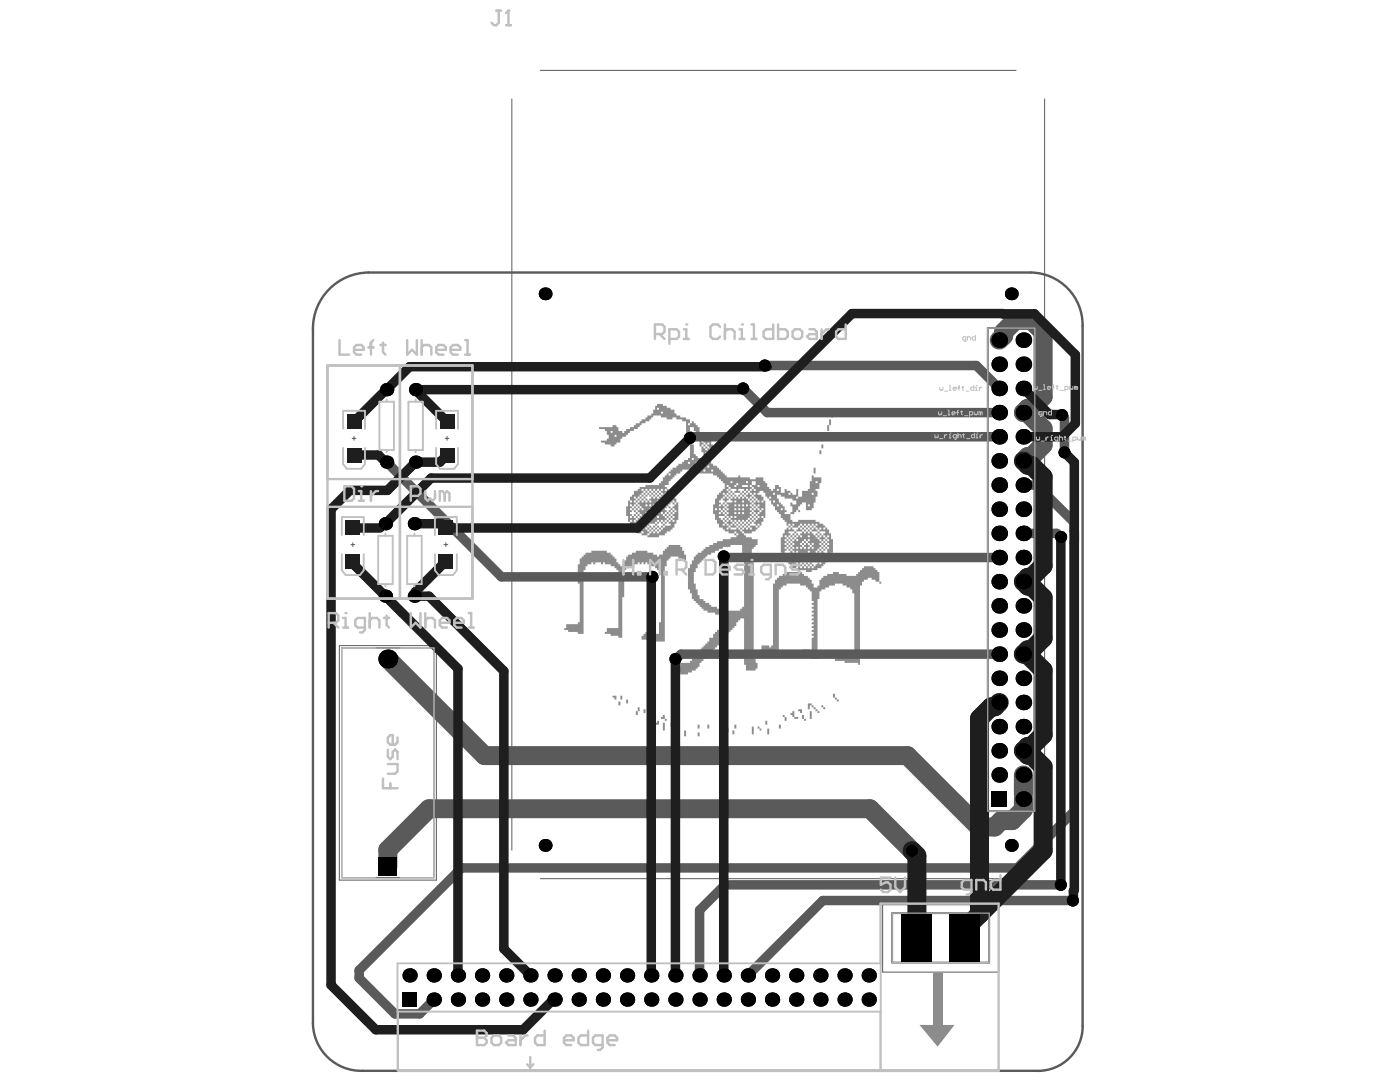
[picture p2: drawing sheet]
<svg xmlns="http://www.w3.org/2000/svg" width="279mm" height="216mm" viewBox="0 0 279 216" stroke-linecap="round" stroke-linejoin="round" font-family="sans-serif">
<path d="M216.1 204.8v-139.8a10.5 10.5 0 0 0-10.4-10.6h-132.2a11.2 11.2 0 0 0-11 11.3v138.6a9.6 9.6 0 0 0 9.8 9.4h134.8a8.9 8.9 0 0 0 9-8.9" fill="none" stroke="#5a5a5a" stroke-width=".48"/>
<g fill="none" stroke="#5a5a5a" stroke-width=".2">
<path d="M102.1 19.7v149.9M107.8 14h95M208.5 19.7v149.9M70.3 87.5h.7M70.7 87.1v.8M88.8 87.5h.8M89.2 87.1v.8M70 108.7h.8M70.4 108.3v.8M88.6 108.7h.8M89 108.3v.8M67.7 128.8h19.4v46.8h-19.4z"/>
<path d="M107.8 175.3h95M176.2 180.3h23.1v13.7h-23.1z"/>
</g>
<path d="M68.2 129.3h18.4v45.8h-18.4z" fill="none" stroke="#5a5a5a" stroke-width=".24"/>
<path d="M197.1 65.5h9.4v96.4h-9.4zM178 182.2h19.4v9.9h-19.4z" fill="none" stroke="#5a5a5a" stroke-width=".38"/>
<g fill="#8c8c8c">
<path d="M139.2 146.1h.4v.8h-.4z"/>
<path d="M152.7 143.8h.4v.8h-.4z"/>
<path d="M146.2 145.8h.4v.7h-.4z"/>
<path d="M151.2 145h.4v.4h.4v.4h-.4v-.4h-.4z"/>
<path d="M163.9 88.7h.4v.8h-.4z"/>
<path d="M141.2 144.6h.3v.8h-.3z"/>
<path d="M155.4 144.6h.4v.8h-.4z"/>
<path d="M146.6 144.6h.3v.8h-.3z"/>
<path d="M139.2 144.6h.4v.8h-.4z"/>
<path d="M163.5 89.9h.4v.7h-.4z"/>
<path d="M133.8 144.2h.4v.8h-.4z"/>
<path d="M128.4 141.5h.4v.8h-.4z"/>
<path d="M163.9 140.7h.4v.4h.4v.4h-.4v-.4h-.4z"/>
<path d="M126.9 141.9h.4v.8h-.4z"/>
<path d="M123.8 138.8h.4v.8h-.4z"/>
<path d="M129.6 143.4h.4v.8h-.4z"/>
<path d="M125 139.6h.3v.8h-.3z"/>
<path d="M127.3 141.1h.4v.8h-.4z"/>
<path d="M123.4 140h.4v.7h-.4z"/>
<path d="M165.5 83.7h.4v1.1h-.4z"/>
<path d="M136.5 145.8h.4v1.1h-.4z"/>
<path d="M165.1 84.8h.4v1.2h-.4z"/>
<path d="M122.3 138.8h.7v.8h-.4v-.4h-.3z"/>
<path d="M153.1 145.4h.4v1.1h-.4z"/>
<path d="M156.2 142.7h.4v.4h.4v.7h-.4v-.7h-.4z"/>
<path d="M160.1 142.7h.4v.7h.3v.4h-.3v-.4h-.4z"/>
<path d="M130.7 144.2h.4v-.4h.4v.8h-.8z"/>
<path d="M162.4 93.3h.4v1.2h-.4z"/>
<path d="M159.3 141.5h.8v.8h-.4v-.4h-.4z"/>
<path d="M166.2 138.4h.4v.8h.4v.4h.4v.4h-.4v-.4h-.4v-.4h-.4z"/>
<path d="M131.9 143.1h.4v-.4h.4v.7h.4v.4h-.4v-.4h-.8z"/>
<path d="M150 145h.4v1.5h-.4z"/>
<path d="M132.3 144.2h.4v1.6h-.4z"/>
<path d="M161.6 141.9h.4v1.5h-.4z"/>
<path d="M144.6 144.6h.4v.8h.4v.7h-.4v-.7h-.4z"/>
<path d="M157.8 142.3h.3v-.4h.4v1.2h.8v.3h-.8v-.3h-.4v-.4h-.3z"/>
<path d="M161.2 140.4h.8v.3h.4v.4h.4v.4h.4v.4h.3v.4h-.3v-.4h-.4v-.4h-.4v-.4h-.4v-.4h-.4v.8h-.4z"/>
<path d="M163.9 82.1h.4v-.3h2.7v.7h-.8v-.4h-.3v.4h.3v.8h-.3v-.8h-2z"/>
<path d="M115.7 111.4h.4v-.3h.4v-.4h.4v-.4h1.1v-.4h3.1v.4h.8v.4h.4v.4h.3v.3h.4v.8h.4v.4h.4v.4h.4v-.4h.4v-.8h.4v-.7h.3v-.4h.8v-.4h.8v-.4h2.3v.4h1.2v.4h.7v.4h.4v-.4h.8v-.8h.4v-.4h.4v-.4h.3v-.4h2.4v.4h.3v.8h.4v.8h.4v1.1h-.8v-.4h-.7v-.3h-1.6v.3h-.4v.4h-.3v1.2h-.4v15h-2.3v-.4h-2.4v-.7h.4v-.4h.4v-.4h1.6v.4h1.1v-2.3h.4v-9.7h-.4v-.7h-.4v-.4h-.4v-.4h-.7v-.4h-.8v-.4h-.4v.4h-.4v-.4h-.4v.4h-.3v-.4h-.4v.4h-1.2v.4h-.8v.4h-.3v.4h-.4v5.4h-.4v8.1h-.8v-.4h-1.5v-.4h-1.2v-.4h.4v-.8h2.3v-11.5h-.4v-.4h-.4v-.4h-.7v-.4h-1.2v-.4h-.4v.4h-.4v-.4h-1.1v.4h-.4v-.4h-.4v.4h-.8v.4h-.3v.8h-.4v12.7h-1.2v-.4h-1.9v-.4h-.8v-.4h.4v-.7h2.3v-.4h.4v-7.7h-.4v-3.9h.4z"/>
<path d="M183.5 204.5h7l-3.4 4.4z"/>
<path d="M186.2 194.1h1.9v10.4h-1.9z"/>
<path d="M119.6 85.2h2.7v-.4h.7v.4h.4v.8h.8v.4h.4v-.4h.4v-.4h.7v-.4h.8v-.4h.4v-.3h.8v-.4h.3v-.4h.8v-.4h.4v-.4h.8v-.4h.4v-.7h.3v-.8h.4v-.4h1.2v.4h.8v.4h.7v.4h.8v.7h.4v.4h.8v.4h1.1v.4h.8v.8h.4v-.4h.4v.4h.3v.3h.4v.4h.4v1.6h.4v.7h.4v.4h.8v-.4h.7v1.2h.4v1.2h.4v.7h-.4v.4h-.8v-.4h-.3v-.4h-.4v.4h.4v.4h.3v.8h.4v.7h.4v.4h.8v.4h.4v.4h.4v.4h.3v.4h.4v.4h.4v.3h2.3v-.3h.4v.3h1.9v.4h1.2v-.4h1.5v.8h.4v.4h.4v.8h.4v.4h.4v.3h.4v-.3h.4v-.8h.7v.4h.4v1.1h.8v-.7h.4v.3h.8v.4h.3v.4h.8v-1.1h.4v1.5h.8v-1.2h1.1v-.3h.4v-1.6h.4v-1.1h.4v.3h1.5v1.2h-.4v1.2h-.7v.3h.4v1.2h-.4v1.2h-.4v1.1h-.4v.4h-1.2v-1.5h-.7v.3h-.4v.4h-.4v.8h.4v.4h-.4v-.4h-.4v.4h-.4v.4h-.7v-.4h.3v-1.2h-.3v-.7h.3v.3h.8v-.7h-.8v-.4h-1.5v-.4h-.8v-.4h-.7v.8h.3v.8h.4v.3h.4v.4h.4v.8h.4v.4h-.4v.4h1.2v1.1h.3v.4h1.2v-.4h3.5v.4h.7v.4h.8v.4h.4v.4h.4v.4h.4v.7h.4v1.2h.3v2.7h-.3v.8h-.4v.7h-.4v.4h-.4v.4h-.4v.4h-.4v.4h-.7v.4h-1.2v.3h-1.2v-.3h-1.1v.3h.4v.4h.4v.4h.7v.4h.4v.4h.4v.8h.4v.7h.8v-.4h.3v-1.1h.4v-.4h.4v-.4h.8v-.4h1.1v-.4h1.2v.4h1.5v.4h2v-.4h.4v-.4h.3v-.3h.4v-.4h.4v-.4h1.9v.4h.4v.4h.4v.3h.4v2h.4v.4h-.4v-.4h-.8v-.4h-.7v-.4h-.8v.4h-.8v.4h-.4v.7h-.4v15.8h-.3v-.3h-2.7v-.4h-2v-.4h.4v-.4h.4v-.8h1.9v.4h1.2v-12.3h-.4v-.8h-.4v-.4h-.8v-.4h-.7v-.3h-1.6v.3h-1.1v.4h-.8v.4h-.8v.4h-.4v1.5h-.3v12h-1.2v-.4h-1.9v-.4h-.4v-.7h.4v-.4h1.5v.4h.4v-2.7h.4v-.4h-.4v-.4h.4v-.4h-.4v-.4h.4v-.4h-.4v-.4h.4v-.3h-.4v-.4h.4v-.4h-.4v-.4h.4v-.4h-.4v-.4h.4v-.4h-.4v-.3h.4v-.4h-.4v-.4h.4v-.4h-.4v-.4h.4v-.4h-.4v-1.9h-.4v-.4h-.4v-.4h-.4v-.4h-1.1v-.3h-2.7v.3h-.8v.4h-.4v.4h-.4v13.1h-1.5v-.4h-1.6v-.3h-.3v.3h-.4v-.7h.4v-.8h1.5v.4h.4v-.4h.4v-12.3h.4v-.8h.4v-.4h.3v-.4h.8v-.4h.8v-.4h2.3v-.3h-.4v-.4h-.8v-.4h-.3v-.4h-.4v-.4h-.4v-.4h-.4v-.4h-.4v-1.1h-.4v-3.1h.4v-.8h.4v-.7h.4v-.4h.4v.4h.4v-.4h-.4v-.4h-.4v-.8h-.4v-.4h-.4v-.4h-.4v-.7h-.4v-.4h-.3v-.4h-.4v-.8h-.4v-.4h-.4v-.7h-.4v-.4h-.4v-.4h-.4v-.8h-.4v-.4h-.7v.4h-.4v.4h.8v.4h.3v.8h.4v3.4h-.4v-.3h-.3v.3h.3v.8h-.3v.8h-.4v-.4h-.4v.4h.4v.4h-.4v-.4h-.4v-.4h-.4v-.4h-.4v-.4h-.4v-.4h-.3v.4h.3v.4h.4v.4h-.4v-.4h-.3v-.4h-.4v.4h.4v.4h.3v.4h1.2v.4h.4v.4h-.4v.3h-.8v.4h-1.5v-.4h-.4v-.3h-.4v-.4h-.4v-.4h-.4v-.4h-.3v-.4h-.4v-.4h-.4v-.4h-.4v-.3h-.4v-.4h-.4v-.4h-.4v-.4h-.3v-.4h-.4v.4h.4v.4h.3v.4h.4v.4h.4v.3h.4v.4h.4v.4h.4v.4h.4v.4h.3v.4h.4v.4h.4v.3h.4v.4h.4v.4h.4v.4h1.1v.4h1.2v1.1h-.4v.4h-.4v.4h-.4v2.7h.4v19.3h.4v.8h.4v1.1h-.4v.4h-1.9v-1.2h-.4v-9.2h-.8v.4h-.4v.4h-.4v.7h-.3v.4h-.4v.4h-.4v.4h-.4v.4h-.4v.4h-.4v.4h-.4v.3h-.3v.8h-.4v.4h-.4v.4h-.4v.4h-.4v.4h-.4v.3h-.4v.4h-.3v.4h-.4v.4h-.4v.4h-.4v.4h-.4v.7h-.4v.4h-.4v.4h-.7v.4h-.8v.4h-1.5v-.4h-.4v-1.2h.4v-.7h1.9v-.4h.4v-.4h.4v-.4h.3v-.4h.4v-.4h.4v-.7h.4v-.4h.4v-.4h.4v-.4h.4v-.4h.3v-.7h.8v-.8h.4v-.4h.4v-.4h.4v-.4h.4v-.7h.3v-.4h.4v-.4h.4v-.8h-1.5v-.4h-.8v-.4h-1.5v-.3h-.8v-.4h-.4v-.4h-.4v-.4h-.4v-.4h-.4v-.4h-.3v-.4h-.4v-1.1h-.4v-.8h-.4v-4.2h.4v-.8h.4v-.8h.4v-.7h.3v-.4h.4v-.4h.8v-.4h.4v-.4h.4v-.4h.7v-.4h.8v-.3h.8v-.4h1.1v-.4h1.6v-.4h1.1v-.4h-.3v-.4h-1.2v-.4h-.8v-.3h-.4v-.4h-.7v-.8h-.4v-.8h-.4v-1.1h-.4v-2h.4v-1.1h.4v-.8h.4v-.4h.4v-.4h.3v-.3h.4v-1.2h-.4v-.4h-.3v-.4h-.4v-.4h-.4v-.3h-.8v-.4h-3.8v-.8h-2.4v.4h-.3v.4h-.8v.4h-.4v.3h-.4v.4h-.4v.4h-.4v.8h-.7v.4h.4v.4h.3v.3h.4v.4h.4v.4h.4v.8h.4v.8h.4v3.4h-.4v.8h-.4v.8h-.4v.4h-.4v.3h-.7v.4h-.4v.4h-1.2v.4h-2.3v-.4h-1.2v-.4h-.7v-.4h-.4v-.3h-.4v-.4h-.4v-.4h-.4v-.8h-.4v-1.1h-.3v-2h.3v-1.1h.4v.4h.4v-.4h-.4v-.8h.4v-.4h.4v-.8h.8v-.3h.4v-.4h1.1v-.4h2.7v-.4h.4v-.4h.4v-.8h.4v-.3h.4v-.4h.3v.4h.4v-.4h-.4v-.4h.4v-.4h.4v-.4h.8v-.4h.4v-.4h.7v-.3h.4v-.4h.8v-.4h.4v-3.1h-.4v-1.9h-.4v-2.3h-.8v-.4h-1.1v-.4h-.8v.4h-1.1v-.4h-1.2v-.4h-1.5v.4h-.4v.4h-.4v.4h-.8v.4h-.8v.3h-.3v.4h-.4v.4h-.8v.4h-.8v.4h-.4v.4h-.3v.4h-.8v.3h-.4v.8h-.8v.4h-.4v.4h-.7v-.4h-1.2v-.4h-.8v-.4h1.2v-.4h.4v-.7h-.4v-.8h-.4v-.4h-1.1zM131.1 81.4v.4h.4v-.4zM131.9 82.1v.4h.4v-.4zM137.3 84.5v.3h.4v-.3zM121.9 86v.4h.4v-.4zM122.6 86.8v.4h.4v-.4zM141.2 88.3v.4h.3v-.4zM139.6 87.5v.4h.4v.4h.4v.4h.4v.4h.4v.4h.3v.4h.4v.3h.4v-.3h-.4v-.4h-.4v-.4h-.3v-.4h-.4v-.4h-.4v-.4h-.4v-.4zM140 88.7v.4h.4v.4h.4v.4h.4v.3h.3v.4h.4v-.4h-.4v-.3h-.3v-.4h-.4v-.4h-.4v-.4zM137.7 85.2v.8h.4v2.7h.4v1.9h.3v.4h.4v.4h.8v.4h.8v-.4h-.4v-1.2h-.4v-1.1h-.4v-1.2h-.4v-1.1h-.4v-.8h-.3v-.8zM138.1 91.4v.4h.4v-.4zM140.4 92.2v.3h.4v-.3zM138.8 92.2v.3h.4v-.3zM137.3 92.2v.3h.4v-.3zM141.2 92.9v.4h.3v-.4zM141.9 93.7v.4h.4v-.4zM140.4 93.7v.4h.4v-.4zM162.8 96v.4h.4v-.4zM148.9 96v.4h.4v-.4zM145.8 96v.4h.4v-.4zM150 96v.8h.8v-.8zM146.9 96.4v.4h.4v-.4zM151.2 96.8v.4h.4v-.4zM148.1 96.8v.4h1.2v-.4zM146.6 96.8v.4h.3v-.4zM155.1 97.6v.3h.3v-.3zM149.6 96.8v.4h.4v.4h.4v.3h.4v-.3h-.4v-.4h-.4v-.4zM149.6 97.6v.3h.4v-.3zM132.7 97.6v.3h.4v-.3zM131.9 97.6v.3h.4v-.3zM162 98.3v.4h.4v-.4zM157.4 98.3v.4h.4v-.4zM154.3 98.3v.4h.4v-.4zM150.4 98.3v.4h.4v-.4zM147.3 97.6v.3h.4v.4h.4v.4h.4v.4h.4v.4h.4v.4h.3v.4h.4v.3h.4v.4h.4v.4h.4v.4h.4v.4h.4v-.4h-.4v-.4h-.4v-.4h-.4v-.4h-.4v-.3h-.4v-.4h-.4v-.4h-.3v-.4h-.4v-.4h-.4v-.4h-.4v-.4h.4v.4h.4v.4h.4v-.4h-.4v-.4h-.4v-.3zM128 97.6v.3h.4v.4h.4v.4h.4v.4h-.4v-.4h-.4v-.4h-.4v.4h.4v.4h.4v.4h.4v.4h.4v.4h.4v-.4h-.4v-.4h.4v-.4h-.4v-.4h-.4v-.4h-.4v-.4h-.4v-.3zM158.9 99.1v.4h.4v-.4zM153.5 99.1v.4h.4v-.4zM145 96.8v.4h.4v.4h.4v.3h.4v.4h.4v.4h.3v.4h.4v.4h.4v-.4h-.4v-.4h.4v.4h.4v.4h.4v-.4h-.4v-.4h-.4v-.4h-1.1v-.4h.3v-.3h-1.1v-.4h-.4v-.4zM145 97.6v.3h.4v.4h.4v.4h.4v.4h.4v.4h.3v-.4h-.3v-.4h-.4v-.4h-.4v-.4h-.4v-.3zM145 98.3v.4h.4v.4h.4v.4h.4v-.4h-.4v-.4h-.4v-.4zM144.2 99.1v.4h.4v-.4zM132.7 98.3v.4h.4v.4h.3v.4h.4v-.4h-.4v-.4h-.3v-.4zM128.8 97.6v.3h.4v.4h.4v.4h.4v.4h.4v.4h.3v-.4h-.3v-.4h-.4v-.4h-.4v-.4h-.4v-.3zM154.3 99.9v.4h.4v-.4zM152 99.9v.4h.3v-.4zM148.9 97.6v.3h.4v.4h.3v.4h.4v.4h.4v.4h.4v.4h.4v.4h.4v-.4h-.4v-.4h-.4v-.4h-.4v-.4h-.4v-.4h-.4v-.4h-.3v-.3zM149.6 99.1v.4h.4v.4h.4v.4h.4v-.4h-.4v-.4h-.4v-.4zM148.1 99.9v.4h.4v-.4zM146.6 99.9v.4h.3v-.4zM144.2 98.3v.4h.4v.4h.4v.4h.4v.4h-.4v.4h1.2v-.4h-.4v-.4h-.4v-.4h-.4v-.4h-.4v-.4zM131.1 99.9v.4h.4v-.4zM127.7 98.7v.4h.3v.4h.4v.4h.4v.4h.4v-.4h-.4v-.4h-.4v-.4h-.4v-.4zM127.3 99.1v.4h.4v.4h.3v.4h.4v-.4h-.4v-.4h-.3v-.4zM126.5 99.1v.4h.4v.4h.4v.4h.4v-.4h-.4v-.4h-.4v-.4zM134.2 99.9v.4h.4v.3h.4v-.3h-.4v-.4zM130.4 97.6v.3h.3v.4h.4v.4h.4v.4h.4v.4h.4v.4h.4v.4h.4v.3h.3v.4h.4v.4h.4v.4h.4v.4h.4v-.4h-.4v-.4h-.4v-.4h.4v-.4h-.4v-.3h-.4v-.4h-.4v-.4h-.3v-.4h-.4v-.4h-.4v-.4h-.4v-.4h-.4v-.3h-.4v.3h.4v.4h.4v.4h.4v.4h.4v.4h.4v.4h.3v.4h.4v.3h-.4v-.3h-.3v-.4h-.4v-.4h-.4v-.4h-.4v-.4h-.4v-.4h-.4v-.4h-.4v-.3zM161.2 100.6v.4h.4v-.4zM155.1 100.6v.4h.3v-.4zM151.2 100.6v.4h.4v-.4zM148.9 100.6v.4h.4v-.4zM148.1 100.6v.4h.4v-.4zM147.3 100.6v.4h.4v-.4zM146.6 100.6v.4h.3v-.4zM143.5 99.9v.4h.4v.3h.3v.4h.4v.4h.4v.4h.4v-.4h-.4v-.4h-.4v-.4h-.4v-.3h.4v.3h.4v.4h.4v-.4h-.4v-.3h-.4v-.4h-.4v-.4h-.3v.4zM143.5 100.6v.4h.4v-.4zM131.9 100.6v.4h.4v-.4zM129.6 100.6v.4h.4v-.4zM128.8 100.6v.4h.4v-.4zM155.8 101.4v.4h.4v-.4zM152 101.4v.4h.3v-.4zM149.6 100.6v.4h.4v.4h.4v.4h.4v-.4h-.4v-.4h-.4v-.4zM148.1 101.4v.4h.4v-.4zM147.3 101.4v.4h.4v-.4zM146.6 101.4v.4h.3v-.4zM142.7 101.4v.4h.4v-.4zM130.4 100.6v.4h.3v.4h.4v.4h.4v-.4h-.4v-.4h-.4v-.4zM130.4 101.4v.4h.3v-.4zM126.5 99.9v.4h.4v.3h.4v.4h.4v.4h.3v.4h.4v-.4h-.4v-.4h-.3v-.4h-.4v-.3h-.4v-.4zM126.5 100.6v.4h.4v.4h.4v.4h.4v-.4h-.4v-.4h-.4v-.4zM151.2 102.2v.4h.4v-.4zM148.1 102.2v.4h.4v-.4zM147.3 102.2v.4h.4v-.4zM146.6 102.2v.4h.3v-.4zM144.2 101.4v.4h.4v.4h.4v.4h.4v-.4h-.4v-.4h-.4v-.4zM143.5 102.2v.4h.4v-.4zM129.6 97.6v.3h.4v.4h.4v.4h.3v.4h.4v.4h.4v.4h.4v.4h.4v.3h.4v.4h.4v.4h-.4v.4h.4v.4h.3v.4h.4v.4h.4v.3h.4v-.3h-.4v-.4h-.4v-.4h-.4v-.4h.4v.4h.4v.4h.4v-.4h-.4v-.4h-.4v-.4h-.4v-.4h-.3v-.4h-.4v-.3h-.4v-.4h-.4v-.4h-.4v-.4h-.4v-.4h-.4v-.4h-.3v-.4h-.4v-.3zM131.1 102.2v.4h.4v-.4zM129.6 102.2v.4h.4v-.4zM128.8 102.2v.4h.4v-.4zM149.6 101.4v.4h.4v.4h.4v.4h.4v.4h.4v.3h.4v-.3h-.4v-.4h-.4v-.4h-.4v-.4h-.4v-.4zM146.6 103v.3h.3v-.3zM145.8 103v.3h.4v-.3zM129.6 101.4v.4h.4v.4h.4v.4h.3v.4h.4v.3h.4v-.3h-.4v-.4h-.4v-.4h-.3v-.4h-.4v-.4zM129.6 103v.3h.4v-.3zM125.7 100.6v.4h.4v.4h.4v.4h.4v.4h.4v.4h.4v.4h.3v.3h.4v-.3h-.4v-.4h-.3v-.4h-.4v-.4h-.4v-.4h-.4v-.4h-.4v-.4zM125.7 103v.3h.4v-.3zM149.6 102.2v.4h.4v.4h.4v.3h.4v.4h.4v-.4h-.4v-.3h-.4v-.4h-.4v-.4zM149.6 103v.3h.4v.4h.4v.4h.4v-.4h-.4v-.4h-.4v-.3zM143.5 103v.3h.4v.4h.3v.4h.4v.4h.4v.4h.4v.4h.4v.4h1.1v-.4h-1.1v-.4h-.4v-.4h-.4v-.4h-.4v-.4h-.4v-.4h.4v.4h.4v.4h.4v-.4h-.4v-.4h-.4v-.3zM132.7 102.2v.4h.4v.4h.3v.3h.4v.4h.4v.4h.4v-.4h-.4v-.4h-.4v-.3h-.4v-.4h-.3v-.4zM131.9 102.2v.4h.4v.4h.4v.3h.4v.4h.3v.4h.4v-.4h-.4v-.4h-.3v-.3h-.4v-.4h-.4v-.4zM125.7 103.7v.4h.4v-.4zM131.9 103.7v.4h.4v.4h.4v.4h1.1v-.4h-.4v-.4h-.3v-.4h-.4v.4h.4v.4h-.4v-.4h-.4v-.4zM130.7 104.1v.4h.4v.4h.4v.4h.4v.4h.4v-.4h-.4v-.4h.4v.4h.4v-.4h-.4v-.4h-.4v-.4h-.4v-.4h-.4v.4h.4v.4h-.4v-.4zM162.8 104.5v.4h.4v-.4zM158.1 104.5v.4h.4v-.4zM145.8 104.5v.4h.4v-.4zM144.2 104.5v.4h.4v-.4zM126.5 104.5v.4h.4v-.4zM164.3 105.3v.4h.4v-.4zM163.5 105.3v.4h.4v-.4zM161.2 104.5v.4h.4v.4h.4v.4h.4v-.4h-.4v-.4h-.4v-.4zM148.1 103.7v.4h.4v.4h.4v.4h.4v.4h.3v.4h.4v-.4h-.4v-.4h-.3v-.4h-.4v-.4h-.4v-.4zM147.3 103.7v.4h.4v.4h.4v.4h.4v.4h.4v.4h.4v-.4h-.4v-.4h-.4v-.4h-.4v-.4h-.4v-.4zM146.6 103.7v.4h.3v.4h.4v.4h.4v.4h.4v.4h.4v-.4h-.4v-.4h-.4v-.4h-.4v-.4h-.4v-.4zM145 105.3v.4h.4v-.4zM126.5 103.7v.4h.4v.4h.4v.4h.4v.4h.3v.4h.4v-.4h-.4v-.4h-.3v-.4h-.4v-.4h-.4v-.4zM128.8 103.7v.4h.4v.4h.4v.4h.4v.4h.4v.4h.3v.3h.4v.4h.4v-.4h-.4v-.3h-.4v-.4h-.3v-.4h.3v.4h.4v.4h.4v.3h.4v-.3h-.4v-.4h-.4v-.4h-.4v-.4h-1.1v-.4h-.4v-.4zM159.7 104.5v.4h.4v.4h.4v.4h.3v.3h.4v.4h.4v-.4h-.4v-.3h-.4v-.4h-.3v-.4h-.4v-.4zM159.3 104.9v.4h.4v.4h.4v.3h.4v.4h.3v-.4h-.3v-.3h-.4v-.4h-.4v-.4zM125.7 101.4v.4h.4v.4h-.4v.4h.4v.4h.4v.3h.4v.4h.4v.4h.4v.4h.3v.4h.4v.4h.4v.4h.4v.3h.4v.4h.4v-.4h-.4v-.3h-.4v-.4h-.4v-.4h-.4v-.4h-.4v-.4h-.3v-.4h-.4v-.4h-.4v-.3h-.4v-.4h.4v.4h.4v.3h.4v.4h.3v.4h.4v.4h.4v.4h.4v.4h.4v.4h.4v.3h.4v.4h.3v-.4h-.3v-.3h-.4v-.4h-.4v-.4h-.4v-.4h-.4v-.4h-.4v-.4h-.4v-.4h-.3v-.3h-.4v-.4h-.4v-.4h-.4v-.4h-.4v-.4zM127.3 105.3v.4h.4v.3h.3v.4h.4v-.4h-.4v-.3h-.3v-.4zM146.6 106v.4h.3v.4h.4v-.4h-.4v-.4zM129.2 106.4v.4h.4v-.4zM165.1 106.8v.4h.4v-.4zM160.5 104.5v.4h.3v.4h.4v.4h.4v.3h.4v.4h.4v.4h.4v.4h.4v.4h.3v.4h.4v.4h.4v.3h.4v.4h.4v.4h.4v-.4h-.4v-.4h-.4v-.3h-.4v-.4h-.4v-.4h-.4v-.4h-.3v-.4h-.4v-.4h.4v.4h.3v.4h.4v-.4h-.4v-.4h-.3v-.4h-1.2v-.3h-.4v-.4h-.4v-.4h-.4v-.4zM161.2 106.8v.4h.4v-.4zM157.4 104.5v.4h.4v.4h.3v.4h.4v.3h.4v.4h.4v.4h.4v.4h.4v-.4h-.4v-.4h.4v-.4h-1.2v-.3h.4v-.4h-1.2v-.4h-.3v-.4zM157.4 106v.4h.4v.4h.3v.4h.4v.4h.4v.4h.4v-.4h-.4v-.4h-.4v-.4h-.4v-.4h.4v.4h.4v.4h.4v-.4h-.4v-.4h-.4v-.4zM162 104.5v.4h.4v.4h.4v.4h.4v.3h.3v.4h.4v.4h.4v.4h.4v.4h.4v.4h.4v-.4h-.4v-.4h-.4v-.4h-.4v-.4h.4v-.4h-1.2v-.3h-.3v-.4h-.4v-.4h-.4v-.4zM161.2 107.6v.4h.4v-.4zM157.4 106.8v.4h.4v.4h.3v.4h.4v-.4h-.4v-.4h-.3v-.4zM164.3 107.6v.4h.4v.4h.4v.3h.4v-.3h-.4v-.4h-.4v-.4zM162 108.4v.3h.4v-.3zM160.1 108v.4h.4v.3h.3v-.3h-.3v-.4zM156.6 106.8v.4h.4v.4h.4v.4h.4v.4h.3v.3h.4v-.3h-.4v-.4h-.3v-.4h-.4v-.4h-.4v-.4zM160.5 107.6v.4h.3v.4h.4v.3h.4v.4h.4v.4h.4v-.4h-.4v-.4h-.4v-.3h-.4v-.4h-.4v-.4zM161.2 109.1v.4h.4v-.4zM159.7 108.4v.3h.4v.4h.4v.4h.3v-.4h-.3v-.4h-.4v-.3zM159.7 109.1v.4h.4v-.4zM158.9 109.1v.4h.4v-.4zM156.6 107.6v.4h.4v.4h.4v.3h.4v.4h.3v.4h.4v-.4h-.4v-.4h-.3v-.3h-.4v-.4h-.4v-.4zM163.5 108.4v.3h.4v.4h.4v.4h.4v.4h-.4v-.4h-.4v-.4h-.4v.4h.4v.4h.4v.4h.4v.4h.4v-1.2h-.4v-.4h-.4v-.4h-.4v-.3zM163.2 109.5v.4h.3v.4h.4v-.4h-.4v-.4zM161.2 109.9v.4h.4v-.4zM158.9 109.9v.4h.4v-.4zM164.3 110.7v.4h.4v-.4zM162.8 110.7v.4h.4v-.4zM156.6 110.7v.4h.4v-.4zM162.8 109.9v.4h.4v.4h.3v.4h.4v.3h.4v.4h.4v-.4h-.4v-.3h-.4v-.4h-.4v-.4h-.3v-.4zM163.5 111.4v.4h.4v-.4zM161.6 111.1v.3h.4v.4h.4v-.4h-.4v-.3zM158.1 110.7v.4h.4v.3h.4v.4h.4v-.4h-.4v-.3h-.4v-.4zM157.4 111.4v.4h.4v-.4zM162 110.7v.4h.4v.3h.4v.4h.4v.4h.3v.4h.4v-.4h-.4v-.4h-.3v-.4h-.4v-.3h-.4v-.4zM160.5 110.7v.4h.3v.3h.4v.4h.4v.4h.4v.4h.4v.4h.4v-.4h.4v-.4h-1.2v-.4h-.4v-.4h-.4v-.3h-.4v-.4zM159.7 110.7v.4h.4v.3h.4v.4h.3v.4h.4v.4h.4v.4h.4v.4h.4v-.4h-.4v-.4h-.4v-.4h-.4v-.4h-.4v-.4h-.3v-.3h-.4v-.4zM156.6 108.4v.3h.4v.4h.4v.4h.4v.4h.3v.4h.4v.4h.4v.4h.4v.3h.4v.4h.4v.4h.4v.4h.3v.4h.4v.4h.4v-.4h-.4v-.4h-.4v-.4h-.3v-.4h-.4v-.4h-.4v-.3h-.4v-.4h-.4v-.4h-.4v-.4h-.4v-.4h-.3v-.4h-.4v-.4h-.4v-.3zM159.7 112.2v.4h.4v.4h.4v.4h.3v-.4h-.3v-.4h-.4v-.4zM156.6 109.1v.4h.4v.4h-.4v.4h.4v.4h.4v.4h.4v.3h.3v.4h.4v.4h.4v.4h.4v.4h.4v.4h.4v-.4h-.4v-.4h-.4v-.4h-.4v-.4h-.4v-.4h-.4v-.3h-.3v-.4h-.4v-.4h.4v-.4h-.4v-.4h-.4v-.4zM158.9 113v.4h.4v-.4zM139.2 112.6v.8h-.4v.7h-.3v2.4h.3v1.1h.4v1.2h.4v.7h.8v.4h.4v.4h.7v.4h.4v.4h1.2v.4h1.1v.4h3.5v-.4h.4v-.4h.4v-10h-.4v-2.4h-2.3v.4h-1.6v.4h-.7v.4h-.8v.4h-.8v.4h-.7v.4h-.4v.3h-.4v.4h-.4v.4h-.4v.4z"/>
</g>
<g fill="none" stroke="#5a5a5a" stroke-width="1.9">
<path d="M148.3 77.5l4.8 4.8h46.3M152.6 72.9h42.2l4.6 4.6M77.2 92.2l22.9 22.9h30.1M199.4 87.2h-61.3l-.4 .2M204.2 96.8h2.7l7.5 7.5v57.6l-11.4 11.3h-110.9l-20.4 20.4v1.6l7.1 7.1h5l2.8-2.8M212 82.8l.4 .5v7M144.4 111l.4 .3h54.6M204.2 106.4h6.7l.9 .8M214.4 106v.1M214.4 108.2v.1M199.4 130.5h-63.5l-1.1 1M211.7 176.6h-67l-5.1 5v13"/>
<path d="M214.1 179.7h-49.9l-14.9 14.9"/>
</g>
<path d="M199.4 67.9l.9-.9v-.8l2.3-2.3h3.3l2.3 2.3v12.9l-2.3 2.3h-.8l-.9 .9h.8l3.2 3.2v3.3l-2.3 2.3h-.8l-.9 .9M77.4 131.5l19.3 19.3h84.4l14.3 14.2h3.1l1.3-1.3h2.2l2.2-2.2v-2.1M204.2 154.6v4M182 169.8l-8.4-8.4h-88l-8.2 8.2v3.3" fill="none" stroke="#5a5a5a" stroke-width="3.8"/>
<g fill="#000">
<circle cx="108.8" cy="58.6" r="1.28"/>
<circle cx="201.8" cy="58.6" r="1.28"/>
<circle cx="77.2" cy="77.8" r="1.33"/>
<circle cx="83" cy="77.8" r="1.33"/>
<circle cx="148.3" cy="77.5" r="1.21"/>
<circle cx="152.6" cy="72.9" r="1.21"/>
<circle cx="199.4" cy="77.5" r="1.55"/>
<circle cx="199.4" cy="67.9" r="1.55"/>
<circle cx="199.4" cy="72.7" r="1.55"/>
<circle cx="204.2" cy="77.5" r="1.55"/>
<circle cx="204.2" cy="67.9" r="1.55"/>
<circle cx="204.2" cy="72.7" r="1.55"/>
<circle cx="77.2" cy="92.2" r="1.33"/>
<circle cx="83" cy="92.2" r="1.33"/>
<circle cx="137.7" cy="87.4" r="1.21"/>
<circle cx="199.4" cy="96.8" r="1.55"/>
<circle cx="199.4" cy="87.2" r="1.55"/>
<circle cx="199.4" cy="92" r="1.55"/>
<circle cx="199.4" cy="82.3" r="1.55"/>
<circle cx="204.2" cy="87.2" r="1.55"/>
<circle cx="204.2" cy="96.8" r="1.55"/>
<circle cx="204.2" cy="92" r="1.55"/>
<circle cx="204.2" cy="82.3" r="1.55"/>
<circle cx="212" cy="82.8" r="1.21"/>
<circle cx="212.4" cy="90.3" r="1.21"/>
<circle cx="76.9" cy="119" r="1.33"/>
<circle cx="76.9" cy="104.5" r="1.33"/>
<circle cx="82.7" cy="104.5" r="1.33"/>
<circle cx="82.7" cy="119" r="1.33"/>
<circle cx="130.2" cy="115.1" r="1.21"/>
<circle cx="144.4" cy="111" r="1.21"/>
<circle cx="199.4" cy="116.1" r="1.55"/>
<circle cx="199.4" cy="111.3" r="1.55"/>
<circle cx="199.4" cy="106.4" r="1.55"/>
<circle cx="199.4" cy="101.6" r="1.55"/>
<circle cx="204.2" cy="111.3" r="1.55"/>
<circle cx="204.2" cy="101.6" r="1.55"/>
<circle cx="204.2" cy="116.1" r="1.55"/>
<circle cx="204.2" cy="106.4" r="1.55"/>
<circle cx="211.8" cy="107.2" r="1.21"/>
<circle cx="77.4" cy="131.5" r="1.87"/>
<circle cx="134.8" cy="131.5" r="1.21"/>
<circle cx="199.4" cy="125.7" r="1.55"/>
<circle cx="199.4" cy="120.9" r="1.55"/>
<circle cx="199.4" cy="130.5" r="1.55"/>
<circle cx="199.4" cy="135.3" r="1.55"/>
<circle cx="204.2" cy="135.3" r="1.55"/>
<circle cx="204.2" cy="130.5" r="1.55"/>
<circle cx="204.2" cy="125.7" r="1.55"/>
<circle cx="204.2" cy="120.9" r="1.55"/>
<circle cx="199.4" cy="154.6" r="1.55"/>
<circle cx="199.4" cy="140.2" r="1.55"/>
<circle cx="199.4" cy="149.8" r="1.55"/>
<circle cx="199.4" cy="145" r="1.55"/>
<circle cx="204.2" cy="159.4" r="1.55"/>
<circle cx="204.2" cy="149.8" r="1.55"/>
<circle cx="204.2" cy="140.2" r="1.55"/>
<circle cx="204.2" cy="145" r="1.55"/>
<circle cx="204.2" cy="154.6" r="1.55"/>
<circle cx="108.8" cy="168.7" r="1.28"/>
<circle cx="182" cy="169.8" r="1.21"/>
<circle cx="201.8" cy="168.7" r="1.28"/>
<circle cx="211.7" cy="176.6" r="1.21"/>
<circle cx="214.1" cy="179.7" r="1.21"/>
<circle cx="81.7" cy="194.6" r="1.42"/>
<circle cx="86.6" cy="194.6" r="1.42"/>
<circle cx="86.6" cy="199.5" r="1.42"/>
<circle cx="91.4" cy="199.5" r="1.42"/>
<circle cx="91.4" cy="194.6" r="1.42"/>
<circle cx="96.2" cy="199.5" r="1.42"/>
<circle cx="96.2" cy="194.6" r="1.42"/>
<circle cx="101" cy="194.6" r="1.42"/>
<circle cx="101" cy="199.5" r="1.42"/>
<circle cx="105.9" cy="194.6" r="1.42"/>
<circle cx="105.9" cy="199.5" r="1.42"/>
<circle cx="110.7" cy="194.6" r="1.42"/>
<circle cx="110.7" cy="199.5" r="1.42"/>
<circle cx="115.5" cy="194.6" r="1.42"/>
<circle cx="115.5" cy="199.5" r="1.42"/>
<circle cx="120.3" cy="194.6" r="1.42"/>
<circle cx="120.3" cy="199.5" r="1.42"/>
<circle cx="125.1" cy="194.6" r="1.42"/>
<circle cx="125.1" cy="199.5" r="1.42"/>
<circle cx="130" cy="194.6" r="1.42"/>
<circle cx="130" cy="199.5" r="1.42"/>
<circle cx="134.8" cy="194.6" r="1.42"/>
<circle cx="134.8" cy="199.5" r="1.42"/>
<circle cx="139.6" cy="194.6" r="1.42"/>
<circle cx="139.6" cy="199.5" r="1.42"/>
<circle cx="144.4" cy="199.5" r="1.42"/>
<circle cx="144.4" cy="194.6" r="1.42"/>
<circle cx="149.3" cy="194.6" r="1.42"/>
<circle cx="149.3" cy="199.5" r="1.42"/>
<circle cx="154.1" cy="199.5" r="1.42"/>
<circle cx="154.1" cy="194.6" r="1.42"/>
<circle cx="158.9" cy="194.6" r="1.42"/>
<circle cx="158.9" cy="199.5" r="1.42"/>
<circle cx="163.7" cy="199.5" r="1.42"/>
<circle cx="163.7" cy="194.6" r="1.42"/>
<circle cx="168.6" cy="199.5" r="1.42"/>
<circle cx="168.6" cy="194.6" r="1.42"/>
<circle cx="173.4" cy="199.5" r="1.42"/>
<circle cx="173.4" cy="194.6" r="1.42"/>
</g>
<g fill="#000">
<path d="M197.9 157.9h3.1v3.1h-3.1z" fill-rule="evenodd"/>
<path d="M197.9 157.9h3.1v3.1h-3.1z" fill-rule="evenodd"/>
<path d="M75.5 171.1h3.8v3.7h-3.8z" fill-rule="evenodd"/>
<path d="M75.5 171.1h3.8v3.7h-3.8z" fill-rule="evenodd"/>
<path d="M80.3 198h2.9v2.9h-2.9z" fill-rule="evenodd"/>
<path d="M80.3 198h2.9v2.9h-2.9z" fill-rule="evenodd"/>
<path d="M179.9 182.4h6.1v9.5h-6.1z" fill-rule="evenodd"/>
<path d="M179.9 182.4h6.1v9.5h-6.1z" fill-rule="evenodd"/>
<path d="M189.4 182.4h6.1v9.5h-6.1z" fill-rule="evenodd"/>
<path d="M189.4 182.4h6.1v9.5h-6.1z" fill-rule="evenodd"/>
</g>
<g fill="none" stroke="#1e1e1e" stroke-width="1.9">
<path d="M148.3 77.5l-.2 .3h-65.1l6.2 6.4M153.1 73.2h-71.4l-11 11M204.2 77.5l5.2 5.2 2.6 .1M70.7 90.8h4.8l1.5 1.4h.2M89.2 90.8l-1.4 1.4h-4.8l-5.7 5.6h-7.5l-3.7 3.8v95l8.9 8.9h29.4l6-6h.3M137.7 87.4l-8 8h-43.7l-9.1 9.1M204.2 87.2h7.8l2.6-2.7v-13.7l-8.1-8.2h-36.5l-42.8 42.8h-38.2l-.9-.9h-5.4M212.4 90.3l2 1.9v85.4l-.2 .2-.1 1.9M70.4 105.4h5.5M70.4 112l.5 .5v.4l20.5 20.5v61.2M89 112l-6.1 6.1v.7l-.2 .2h2.9l15 14.9v55.4l5.3 5.3M130.2 115.1l-.2 .4v79.1"/>
<path d="M144.4 111v83.6M211.8 107.2l-.1 69.4M134.8 131.5v63.1"/>
</g>
<path d="M204.2 92l.9 .9h.8l2.3 2.3v17.7l-2.3 2.3h-.8l-.9 .9 .9 .9h.8l2.3 2.3v8l-2.3 2.3h-.8l-.9 .9h.8l3.2 3.2v12.9l-2.3 2.3h-.8l-.9 .9 .9 .9h.8l2.3 2.3v16.7l-15.7 15.7v1.7M199.4 140.2l-.9 .9h-.7l-2.3 2.3v39M182 169.8l1 .9v16.4" fill="none" stroke="#1e1e1e" stroke-width="3.8"/>
<g fill="#1e1e1e">
<path d="M69.2 82.7h2.9v2.9h-2.9z" fill-rule="evenodd"/>
<path d="M69.2 89.4h2.9v2.8h-2.9z" fill-rule="evenodd"/>
<path d="M87.8 82.7h2.8v2.9h-2.8z" fill-rule="evenodd"/>
<path d="M87.8 89.4h2.8v2.8h-2.8z" fill-rule="evenodd"/>
<path d="M87.6 103.9h2.8v2.9h-2.8z" fill-rule="evenodd"/>
<path d="M87.6 110.6h2.8v2.8h-2.8z" fill-rule="evenodd"/>
<path d="M69 103.9h2.8v2.9h-2.8z" fill-rule="evenodd"/>
<path d="M69 110.6h2.8v2.8h-2.8z" fill-rule="evenodd"/>
</g>
<g fill="none" stroke="#c0c0c0" stroke-width=".48">
<path d="M65.3 72.9h29v46.5h-29zM79.8 72.9v46.5M130.7 66.7h1.4l.5-.5v-1l-.5-.5h-1.4v2.9M131.7 66.7l.9 .9M133.6 67.6h1.4l.5-.5v-.9l-.5-.5h-1.4v2.9M136.5 65.7h.5v1.9M136.5 67.6h.9M65.3 95.6h29M65.3 101.1h29M175.7 192.3v-12h23.6v33.4M79.4 201.8v11.8l.1 .1h119.8M105.8 210.9v2.1"/>
<path d="M106.4 212.4l-.6 .6-.6-.6M175.7 201.8v11.9"/>
</g>
<path d="M74.9 129.3h-6.7v45.8h6.7M79.9 129.3h6.7v45.8h-6.7" fill="none" stroke="#c0c0c0" stroke-width=".24"/>
<path d="M197.1 65.5h9.4v96.4h-9.4zM178 182.2h19.4v9.9h-19.4z" fill="none" stroke="#c0c0c0" stroke-width=".2"/>
<g fill="none" stroke="#c0c0c0" stroke-width=".38">
<path d="M77.2 79.7v.5M83 79.7v.5M68.5 85.6v-3.6h4.3v3.6M68.5 89.4v3.2l.7 .9h2.9l.7-.9v-3.2M75.7 80.2h2.9v9.6h-2.9zM77.2 89.8v.4M81.5 80.2h2.9v9.6h-2.9zM83 89.8v.4M87 89.4v3.2l.8 .9h2.8l.8-.9v-3.2M87 85.6v-3.6h4.4v3.6M68.2 110.6v3.2l.8 .9h2.8l.8-.9v-3.2M68.2 106.8v-3.6h4.4v3.6"/>
<path d="M75.5 106.9h2.9v9.7h-2.9zM76.9 106.5v.4M76.9 116.6v.4M81.3 106.9h2.9v9.7h-2.9zM82.7 106.5v.4M82.7 116.6v.4M86.8 106.8v-3.6h4.4v3.6M86.8 110.6v3.2l.8 .9h2.8l.8-.9v-3.2M79.3 192.2h96.5v9.7h-96.5z"/>
</g>
<circle cx="137" cy="64.7" r=".24" fill="#c0c0c0"/>
<path d="M143.7 65.2l-.5-.5h-.9l-.5 .5v1.9l.5 .5h.9l.5-.5M144.7 66.2l.5-.5h.9l.5 .5v1.4M144.7 64.7v2.9M147.6 67.6h.9M147.6 65.7h.5v1.9" fill="none" stroke="#c0c0c0" stroke-width=".48"/>
<circle cx="148.1" cy="64.7" r=".24" fill="#c0c0c0"/>
<g fill="none" stroke="#c0c0c0" stroke-width=".48">
<path d="M150 67.6h.9M150 64.7h.5v2.9M154.3 64.7v2.9h-1.4l-.5-.5v-.9l.5-.5h1.4M155.3 64.7v2.9h1.4l.5-.5v-.9l-.5-.5h-1.4M158.7 65.7h.9l.5 .5v.9l-.5 .5h-.9l-.5-.5v-.9zM161.6 65.7h.9l.5 .5v1.4h-1.4l-.5-.5 .5-.4h1.4M164 65.7v1.9M165.4 65.7h-.5l-.9 1M168.8 64.7v2.9h-1.5l-.4-.5v-.9l.4-.5h1.5M68.7 97h1.5l.5 .5v1.9l-.5 .5h-1.5zM71.6 98h.5v1.9M71.6 99.9h1"/>
<path d="M82 99h1.4l.5-.5v-1l-.5-.5h-1.4v2.9M84.9 98v1.4l.5 .5 .4-.5 .5 .5 .5-.5v-1.4M88.7 98.5l-.4-.5h-.5v1.9M88.7 98.5v1.4M88.7 98.5l.5-.5 .5 .5v1.4M76.4 155.4v1.9h2.9M77.4 152.5h1.9v1.4l-.4 .5h-1.5M77.4 149.6v1.4l.5 .5 .5-.5v-.9l.5-.5 .4 .5v1.4M77.9 156.3v1M79.3 147.2v.9l-.4 .5h-1l-.5-.5v-.9l.5-.5h.5v1.9M177.7 175.1h-1.9v1.5l1-.5h.4l.5 .5v.9l-.5 .5h-.9l-.5-.5M178.7 175.1v1.9l.9 1 1-1v-1.9"/>
<path d="M193.9 177.5h-1.5l-.5-.5v-.9l.5-.5h1.5v2.4l-.5 .5h-.5M194.8 177.5v-1.9h1.5l.5 .5v1.4M199.7 174.6v2.9h-1.5l-.5-.5v-.9l.5-.5h1.5"/>
</g>
<g fill="none" stroke="#c0c0c0" stroke-width=".2">
<path d="M187.6 77.3v.4l.1 .2 .2-.2 .1 .2 .2-.2v-.4M188.5 78h.6M189.5 77.9h.3M189.5 76.9h.1v1M190.2 77.6h.7l-.2-.3h-.3l-.2 .1v.3l.2 .2h.3M191.2 77.4h.3M191.5 76.9l-.2 .2v.8M192 77.3h.3M192.1 77.1v.6l.2 .2M192.8 67.8h-.5l-.2-.1v-.3l.2-.2h.5v.8l-.3 .2M192.8 78h.6M193.1 67.8v-.6h.5l.1 .2v.4"/>
<path d="M194.4 76.9v1h-.5l-.2-.2v-.3l.2-.1h.5M194.7 66.9v.9h-.5l-.2-.1v-.3l.2-.2h.5M194.7 77.9h.3M194.7 77.3h.1v.6M194.8 76.9h.1M195.5 77.3v.6M195.9 77.3l-.4 .3M206.4 77.1v.5l.1 .1 .2-.1 .1 .1 .2-.1v-.5M207.3 77.9h.6M208.3 77.7h.3M208.3 76.8h.1v.9M209 77.4h.7l-.2-.3h-.3l-.2 .2v.3l.2 .1h.3"/>
<path d="M210 77.3h.3M210.3 76.8l-.1 .1v.8M210.8 77.1h.3M210.9 76.9v.7l.2 .1M211.6 77.9h.6M212.5 77.7h.5l.2-.1v-.3l-.2-.2h-.5v.9M213.5 77.1v.5l.1 .1 .2-.1 .2 .1 .1-.1v-.5M214.7 77.3l-.3-.2v.6M214.7 77.3v.4M214.7 77.3l.2-.2 .2 .2v.4M186.6 86.7v.5l.1 .2 .2-.2 .2 .2 .1-.2v-.5M187.3 82.2v.4l.2 .2 .1-.2 .2 .2 .1-.2v-.4"/>
<path d="M187.5 87.5h.7M188.3 82.9h.6M188.5 86.7v.7M189 86.7l-.5 .4M189.2 82.8h.3M189.2 81.8h.2v1M189.4 86.7h.2v.7M189.4 87.4h.4M189.6 86.4h.1M190 82.5h.6l-.1-.3h-.3l-.2 .1v.3l.2 .2h.3M190.9 87.4h-.5l-.2-.2v-.3l.2-.2h.5v.8l-.4 .2M190.9 82.3h.4"/>
<path d="M191.2 86.9l.1-.2h.3l.2 .2v.5M191.2 86.4v1M191.3 81.8l-.2 .2v.8M191.7 82.2h.4M191.9 82v.6l.2 .2M192.1 86.7h.3M192.3 86.6v.6l.1 .2M192.5 82.9h.7M192.9 87.5h.6M193.5 82.8h.5l.1-.2v-.3l-.1-.1h-.5v.9M194.4 82.2v.4l.2 .2 .1-.2 .2 .2 .2-.2v-.4M194.5 86.4v1h-.5l-.1-.2v-.3l.1-.2h.5"/>
<path d="M194.8 86.7h.2v.7M194.8 87.4h.3M195 86.4h.1M195.6 86.7v.7M195.7 82.3l-.3-.1v.6M195.7 82.3v.5M195.7 82.3l.2-.1 .1 .1v.5M196.1 86.7l-.5 .4M206.8 87.2v.5l.2 .2 .2-.2 .1 .2 .2-.2v-.5M207.8 88h.6M208 82.8h-.5l-.2-.2v-.3l.2-.1h.5v.7l-.4 .2M208.3 82.8v-.6h.4l.2 .1v.5"/>
<path d="M208.7 87.2v.7M209.2 87.2l-.5 .3M209.7 87.2h.1v.7M209.7 87.9h.3M209.8 86.9h.1M209.9 81.8v1h-.5l-.2-.2v-.3l.2-.1h.5M211.1 87.9h-.5l-.1-.2v-.3l.1-.2h.5v.8l-.3 .2M211.4 87.4l.2-.2h.3l.2 .2v.5M211.4 86.9v1M212.4 87.2h.3M212.5 87.1v.6l.2 .2M213.2 88h.6"/>
<path d="M214.1 87.9h.5l.2-.2v-.3l-.2-.2h-.5v1M215.1 87.2v.5l.1 .2 .2-.2 .1 .2 .2-.2v-.5M216.3 87.4l-.3-.2v.7M216.3 87.4v.5M216.3 87.4l.2-.2 .1 .2v.5"/>
</g>
<circle cx="72.1" cy="97" r=".24" fill="#c0c0c0"/>
<path d="M74 98v1.9M75.5 98h-.5l-1 1M65.6 124.3h1.4l.5-.5v-1l-.5-.5h-1.4v2.9M66.6 124.3l.9 .9M68.5 125.2h.9M68.5 123.3h.5v1.9" fill="none" stroke="#c0c0c0" stroke-width=".48"/>
<circle cx="69" cy="122.3" r=".24" fill="#c0c0c0"/>
<g fill="none" stroke="#c0c0c0" stroke-width=".48">
<path d="M67.8 67.9v2.9h1.9M70.7 69.8h1.9v-.5l-.5-.5h-1l-.4 .5v1l.4 .5h1M73.5 69.3h1M74.5 67.9l-.5 .5v2.4M76 68.8h.9M76.4 68.4v1.9l.5 .5M81.3 67.9v2.9l.9-1 1 1v-2.9M84.2 69.3l.4-.5h1l.5 .5v1.5M84.2 67.9v2.9M87 69.8h2v-.5l-.5-.5h-1l-.5 .5v1l.5 .5h1M89.9 69.8h2v-.5l-.5-.5h-1l-.5 .5v1l.5 .5h1M92.8 70.8h1"/>
<path d="M92.8 67.9h.5v2.9M124.4 111.7v2.9M124.4 113.2h2M126.4 111.7v2.9M127.3 114.1h.5v.5h-.5zM129.7 114.6v-2.9l1 1 1-1v2.9M132.6 114.1h.5v.5h-.5zM135 113.7h1.5l.5-.5v-1l-.5-.5h-1.5v2.9M136 113.7l1 .9M140.8 111.7h1.5l.4 .5v1.9l-.4 .5h-1.5zM143.7 113.7h1.9v-.5l-.4-.5h-1l-.5 .5v.9l.5 .5h1M148.5 112.7h-1.4l-.5 .5 .5 .5h.9l.5 .4-.5 .5h-1.4"/>
<path d="M149.5 114.6h1M149.5 112.7h.5v1.9M72.8 125.2h-1.4l-.5-.5v-.9l.5-.5h1.4v2.4l-.5 .5h-.4M73.8 123.8l.5-.5h.9l.5 .5v1.4M73.8 122.3v2.9M76.7 123.3h.9M77.2 122.8v1.9l.4 .5M82 122.3v2.9l.9-.9 1 .9v-2.9M84.9 123.8l.5-.5h.9l.5 .5v1.4M84.9 122.3v2.9M87.8 124.3h1.9v-.5l-.5-.5h-1l-.4 .5v.9l.4 .5h1M90.7 124.3h1.9v-.5l-.5-.5h-1l-.4 .5v.9l.4 .5h1"/>
<path d="M93.6 125.2h.9M93.6 122.3h.4v2.9"/>
</g>
<circle cx="150" cy="111.7" r=".24" fill="#c0c0c0"/>
<path d="M153.8 114.6h-1.4l-.5-.5v-.9l.5-.5h1.4v2.4l-.4 .5h-.5M154.8 114.6v-1.9h1.4l.5 .5v1.4M159.6 112.7h-1.4l-.5 .5 .5 .5h.9l.5 .4-.5 .5h-1.4M95.2 205.6v2.9h1.4l.5-.4v-.5l-.5-.5h-1.4" fill="none" stroke="#c0c0c0" stroke-width=".48"/>
<circle cx="95.2" cy="207.1" r=".24" fill="#c0c0c0"/>
<g fill="none" stroke="#c0c0c0" stroke-width=".48">
<path d="M99.1 2.1h.9M99.5 2.1v2.4l-.4 .5h-.5l-.5-.5M101 5h1M101.5 2.1v2.9M95.2 205.6h1.4l.5 .5v.5l-.5 .5h-1.4M98.1 207.1l.5-.5h.9l.5 .5v1l-.5 .4h-.9l-.5-.4zM101.5 206.6h.9l.5 .5v1.4h-1.4l-.5-.4 .5-.5h1.4M103.9 206.6v1.9M105.3 206.6h-.5l-.9 1M108.7 205.6v2.9h-1.5l-.4-.4v-1l.4-.5h1.5M112.6 207.6h1.9v-.5l-.5-.5h-1l-.4 .5v1l.4 .4h1M117.4 205.6v2.9h-1.5l-.5-.4v-1l.5-.5h1.5"/>
<path d="M120.3 208.5h-1.5l-.5-.4v-1l.5-.5h1.5v2.4l-.5 .5h-.5M121.2 207.6h2v-.5l-.5-.5h-1l-.5 .5v1l.5 .4h1"/>
</g>
<circle cx="101.5" cy="2.1" r=".24" fill="#c0c0c0"/>
<path d="M101.5 2.1l-.5 .5" fill="none" stroke="#c0c0c0" stroke-width=".48"/>
</svg>
